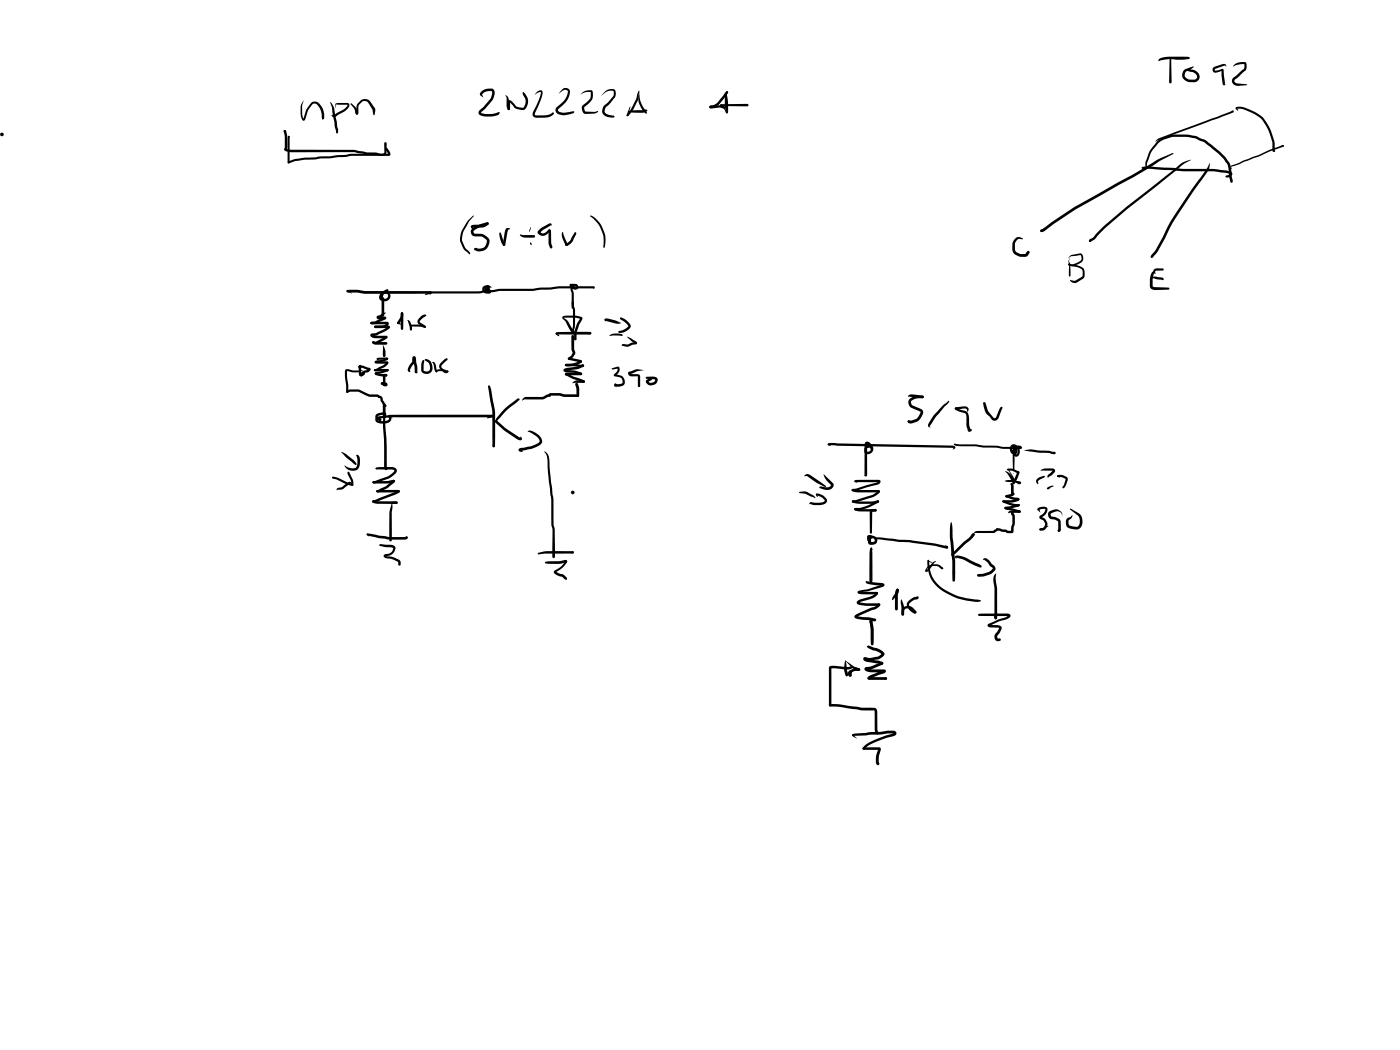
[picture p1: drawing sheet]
<svg xmlns="http://www.w3.org/2000/svg" width="285mm" height="214mm" viewBox="0 0 285 214" stroke-linecap="round" stroke-linejoin="round" font-family="sans-serif">
<g fill="#000">
<path d="M107.9 46.6l.1 .1-.2 .5z" fill-rule="evenodd"/>
<path d="M108 46.3h.1l-.2 .5z" fill-rule="evenodd"/>
<path d="M206.4 96.3v.2z" fill-rule="evenodd"/>
<circle cx=".4" cy="27.4" r=".39"/>
<circle cx="108.1" cy="46.3" r=".05"/>
<circle cx="116.6" cy="100.3" r=".39"/>
</g>
<g fill="#000">
<path d="M98 18.7a2.24 2.24 0 0 1 2.5-.4 2.23 2.23 0 0 1-.5 2.5l-2.1 2.2 .9 .2h1.2l1.2-.3a.23 .23 0 0 1 .4-.1 .23 .23 0 0 1 .1 .3l-.1 .1a1.89 1.89 0 0 1-1.6 .5l-2-.1a.65 .65 0 0 1-.6-.5 .65 .65 0 0 1 .4-.8l1.8-1.9a2.42 2.42 0 0 0 .6-1.7l-.1-.2a1.87 1.87 0 0 0-1.9 .7l.3 .6-.8-.5zM102.9 19.3l.5 .4a2.57 2.57 0 0 1 .2 1.7l.1 1a.64 .64 0 0 1-.6-.9v-1.5zM109.2 18.8l.5-.3a.54 .54 0 0 1 .7 0 .54 .54 0 0 1 0 .7l-.5 1.6-.9 2.1a.33 .33 0 0 0-.1 .4 .33 .33 0 0 0 .4 .2l2-.1 1.3-.5 .2 .2-.4 .4-.7 .3-2.4 .2a.77 .77 0 0 1-.8-.4 .77 .77 0 0 1 .1-.9l1.2-2.5 .3-1.5-.6 .2-.7 .4zM114.5 18.2a.95 .95 0 0 1 1.3-.1 .95 .95 0 0 1 .1 1.3 7.1 7.1 0 0 1-2.3 2.9l.2 .4 .9 .3 2-.4 .2 .2-.3 .3-1.7 .4-1-.2a.89 .89 0 0 1-.8-.6 .89 .89 0 0 1 .3-.9 4.1 4.1 0 0 0 2.2-3.2l-.1-.2a.96 .96 0 0 0-1.3 .3l-.5 .4zM118.5 18.9l1-.5a.82 .82 0 0 1 1.1 .2 2.41 2.41 0 0 1-1.2 2.9l-.5 .4 .3 .8 1.8 .1 .7-.2a.42 .42 0 0 1-.5 .5l-2 .1a1.17 1.17 0 0 1-.5-1.8l.4-.3a2.06 2.06 0 0 0 1.2-2.4h.1l-1.4 .1-.8 .5zM123 18.8a1.47 1.47 0 0 1 2.3-.3l.1 .7-.2 .6-1 1.3-.8 .7-.3 .7v.3l.2 .3 .9 .3a.75 .75 0 0 1 .9 .3 1.69 1.69 0 0 1-1.9-.1 1.24 1.24 0 0 1-.3-1.9l1.9-2.1 .1-1a1.44 1.44 0 0 0-1.4 .1l-1.2 .9zM130.1 18.5l.1 1a6.6 6.6 0 0 0 1.5 3.5l-.1 .1a4 4 0 0 1-1.6-3.6zM130.1 18.5h.1l-.2 1.4-.2 .7-1.1 2.1-.8 .9h-.3v-.2l1-1.4 .9-1.8zM147.8 18.6h.2a.34 .34 0 0 1 .2 .4 .34 .34 0 0 1-.4 .2l-.3 .4zM147.6 19h.2l.1 .3-.2 .1zM147.6 19l.4 .2 .2 1.2v2.4l-.2 .3-.2-.1v-.3v.1zM144.5 21.5l.9-.2 .6-.3 1.8-2.3 .4-.1v.3l-1.8 2.3a2.17 2.17 0 0 1-1.6 .7l.1-.2-.3 .4-.2-.2z"/>
<path d="M236 12l.3-.1a12.5 12.5 0 0 1 4.7-.4l.9 .1 .3 .3-.3 .1-4.4 .1-1.5 .4-.2-.2zM238.3 11.9l.3-.1a5.2 5.2 0 0 0 3.2 0l.2-.2 .2 .2-.1 .2a8.3 8.3 0 0 1-3.4 0h-.2v.2v4.5l-.2 .3-.3-.3 .1-4.4zM241.8 11.8l.3-.2 .1 .3-.2 .1zM241.1 14.3l1.8-.8 .2 .1-1 .7a.97 .97 0 0 0-.9 1.2l.2 .3 .6 .4 1.4-.1a.69 .69 0 0 0 .3-.7 .69 .69 0 0 0-.5-.5l-1.4-.5-.1-.1 .3-.2a1.84 1.84 0 0 1 2.2 1.8 1.18 1.18 0 0 1-1 .8h-.9a1.48 1.48 0 0 1-1.5-.8 1.48 1.48 0 0 1 .3-1.6zM247 13.8l2.1-.8 .4 .1 .2 .5-.4-.2-1.8 .6-.2 .2 .2 .2 1-.3a.34 .34 0 0 1 .4-.1 .34 .34 0 0 1 .2 .3l.3 2.8h-.1l.1 .1a.26 .26 0 0 1-.2 .2 .26 .26 0 0 1-.3-.3l-.2-1.8v-1l.2 .1-1 .3a.66 .66 0 0 1-.7 .1 .66 .66 0 0 1-.3-.7zM251.3 13.2a2.52 2.52 0 0 1 2.4-.4 1.48 1.48 0 0 1-.7 2l-1.5 1.4-.2 .4 .5 .3 2.1 .4-1.9 .2a1 1 0 0 1-1.1-.6 1 1 0 0 1 .3-1.2l1.5-1.2a1.07 1.07 0 0 0 .6-1.5l.2 .1a4 4 0 0 0-2.5 .5zM57.8 26.5h.2a2.16 2.16 0 0 1 .5 1.7v1.9l-.2 .4v-.2l1 .2 13.1 .1a12.9 12.9 0 0 0 4.1 .4l.9 .3 .8-.2v-1.9l.3-.3 .2 .1v2.1l-.2 .3-.6 .3-1.4-.2a12.9 12.9 0 0 1-4.2-.5l-13.5-.1a.77 .77 0 0 1-.9-.6l.1-2.4zM57.8 26.6l.4-.1v.9l-.4-.5zM58.7 32.9l1.4-.5 1.9-.3 5.1-.3 4.3-.5h7.7l-.1 .1-.5-.9 .2-.5 .8 1.3-.1 .3-.2 .2-7.6-.1-4.5 .5-5.1 .3-1.8 .3-1.4 .5-.2-.2zM58.7 27.7l.2 .1v.1l-.2-.1zM58.7 27.7l.2 .1 .1 .2v5.1l-.2 .2-.2-.2v-5.1zM58.7 27.8l.2-.1 .1 .4z"/>
<path d="M61.9 20.4l-.4 1.2v1.7l.4 1h-.2l.6-1.9 .9-1.2a1.07 1.07 0 0 1 1.4-.4h.1a3.3 3.3 0 0 1 1.2 3.4l-.2 .1-.2-.3a3.4 3.4 0 0 0-1.1-2.8l-.6-.1-.3 .3-.8 1.2-.4 1.3a.59 .59 0 0 1-.5 .7l-.4-.4a3.9 3.9 0 0 1 .5-3.8zM65.6 23.9l.3 .2-.2 .2zM65.7 24h.2l-.1 .3-.2-.2zM67.3 20.8h.1l.7 1.3 .8 4.4-.2 .7-.3-.1-.2-1.1-.6-4zM68.3 21.1l.4-.1h2a.56 .56 0 0 1 .5 .4 .56 .56 0 0 1-.3 .6l-.8 .7-1.9 1.1h-.4l-.3-.3 .1-.1h.5l1.7-1a1.35 1.35 0 0 0 1-1.1l-2.3-.1-.1 .8zM71.5 21l1 1 .4 1.1a.39 .39 0 0 1-.5 .1 .39 .39 0 0 1-.1-.5l-.3-.7-.6-.8zM73 20.9l.5-.5a1.4 1.4 0 0 1 1.9 .3l1 1.5-.1 1.1-.2 .2-.3-1.2-.8-1.3a.94 .94 0 0 0-1.3-.3l-.7 .8v1.6l-.3 .2-.2-.2 .1-1.5zM72.6 22.9l.3 .2-.1 .2-.3-.2zM103.6 20.4a1.48 1.48 0 0 1 1.4 1.1l.3 .2 1.2 .3a1.71 1.71 0 0 0 .4-2.1l-.4-.6-.1-.5 .5 .3 .4 .6a2.06 2.06 0 0 1-.8 2.7 2.1 2.1 0 0 1-2.2-1.1l-.6-.5 .1-.1v1.5l-.2 .2h-.2zM103.4 22h.3l.1 .2v.2h-.3l-.2-.2zM128.2 21.7l.2 .1-.4 1.7-.2 .2-.2-.3zM127.8 22.7l.7-.2 3-.2 .3 .2-.1 .2-.2-.1 .1 .1-.1 .1-.8 .2-1.7-.1z"/>
<path d="M144.5 21.6l2.1-.2 1 .3-.1 .1 .1-2.6 .3-.2 .1 2.7-.2 .4h-.3l-1-.2-1.2 .1a.48 .48 0 0 1-.6 .1 .48 .48 0 0 1-.2-.5zM146.7 21.3l5.5-.2 .2 .3-.2 .3-5.4-.1-.2-.1zM146.7 21.3h.3l.2 .2 1 1.4-.1 .1h-.3l-.7-1.3-.4-.2zM232.5 34.2l.1-.2 .1 .1-.1 .2zM232.5 34.1l1.1-.2 7.3 .5h6.3l3.3 .5a.65 .65 0 0 1 .3 .8 .65 .65 0 0 1-.8 .4h-.4v-.3l.5-.2 .3-.2v.1l-.9-.3-2-.3h-6.6l-8.3-.6zM232.6 34.1l.5 .3-.6-.1zM235.6 28.7l1.2-.7 2.2-.6a11.9 11.9 0 0 1 3.9 .2l.7 .1 1.9 .9 2.9 2.3 1.2 1.2 .9 1.5 .5 3.3-.3 .3a2.1 2.1 0 0 1-.5-1.5l-.3-2.1-.8-1.3-1-1-2.9-2.3-1.8-.8-.5-.1a10.6 10.6 0 0 0-3.9-.2l-2.1 .6-1.1 .7-1.4 1.8-.8 2-.2 1.1-.1 .1-.1-1.1 .8-2.1zM235.5 28.5l.5-.4 12-4.4 2.9-1.2h.3v.2a5.9 5.9 0 0 1-2.5 1.1l-12.8 4.7-.7 .4zM211.9 46.8l2.1-1.5a78.5 78.5 0 0 1 9.6-5.8l6.7-3.8a53.4 53.4 0 0 1 8.5-4.5l.1 .1v.1l-2.6 1.3-5.7 3.5-6.7 3.7a77 77 0 0 0-11.2 7.2 .52 .52 0 0 1-.9-.1zM221.8 48.8l.8-.5 2-2.1 4.8-4.1a148.8 148.8 0 0 0 10.8-8.6 4.9 4.9 0 0 1 2.2-1l-2 1.3a137.6 137.6 0 0 1-10.7 8.6l-4.4 3.8-2.5 2.6-.6 .3v-.1l-.3 .3-.2-.3zM246.3 33.1a2.91 2.91 0 0 1-.6 2.1l-1 1.5a68.2 68.2 0 0 0-7.5 11.8l-1.6 2.9-.8 1-.3 .1h-.2v-.4l1.1-1.3 1.9-3.7a74.7 74.7 0 0 1 7-10.7l1.5-2.3zM250.6 33.8l2.6-1.2 3-1 2.3-1.1 2.7-1 .3 .2-.2 .2-2.7 .9-6.3 2.6-1.5 .5-.1 .1v.4l-.2-.3z"/>
<path d="M251.7 21.8l.2-.1a8 8 0 0 1 5.1 2.1 11.3 11.3 0 0 1 2.5 5.3v1.5l-.1-.1 .2 .2-.3 .3-.2-.4a6.7 6.7 0 0 0-.7-3.6 6.2 6.2 0 0 0-4.2-4.3l-1.1-.5-1.2-.2 .2 .4-.1 .1-.4-.4zM70.6 59.1l1.8-.1 1.9 .3h13.4l.3 .3-.1 .1h-.3l.1 .1h-13.5l-1.5-.2-1.9-.1h-.2zM70.6 59.1h.3l.8 .7-1.1-.3zM78.8 59l.1-.1 .2 .2-.4 .2zM78.7 59.1l.2-.2 .2 .2-.2 .2zM77.6 59.6l.3-.2a1.2 1.2 0 0 1 1.1-.5l.1 .2-.2 .2a1.59 1.59 0 0 0-1.2 1.3l.1 .1a.7 .7 0 0 0 .9 .1 .7 .7 0 0 0 .2-.9l-.7-.1-.2 .7a.38 .38 0 0 1 0 .6l-.5-.4a1.19 1.19 0 0 1 .7-1.4 1 1 0 0 1 1.1 .3 1 1 0 0 1 .1 1.1 1.22 1.22 0 0 1-1.1 .7 1.22 1.22 0 0 1-1.1-.8l.1-.5zM87.6 59.4l.1-.1 .2 .2-.3 .5zM96 45.9l2.5-.2a.63 .63 0 0 1 1-.2l-.4 .4-.7 .4-2.1 .1 .1-.2v.7l-.5-.7zM95.4 44.8l1-.9-1.1 1.6a5.4 5.4 0 0 0-1.2 3.1v.4l.5 1.2 1.1 1.3-.1 .3-1-.9-.4-.5-.5-1.3v-.9a5.9 5.9 0 0 1 1.4-3.1zM96.1 46.6l.1-.1a6.7 6.7 0 0 1 3-1.2h.2l.1 .2-.3 .3a5.1 5.1 0 0 0-2.8 1.3l.2 .5 1.9 .1a1.86 1.86 0 0 1 1.2 1.2 2.01 2.01 0 0 1-2.6 2.2l-.3-.1a.29 .29 0 0 1-.2-.2 .29 .29 0 0 1 .2-.3l.8 .1 .9-.2 .4-.5 .2-.8-.2-.4-.7-.5-1.4-.1a.91 .91 0 0 1-.9-.5 .91 .91 0 0 1 .2-1zM98.4 58.4a.73 .73 0 0 1 .9-.4 .73 .73 0 0 1 .4 .8 .51 .51 0 0 1-.5 .5 .51 .51 0 0 1-.5-.5 .51 .51 0 0 1 .4-.5l.5-.2 .5 .4h-.6l-.3 .4v-.3h-.3l-.2 .1v.4l.9 .2-.1 .1-.4-.1 .1-.2 .7 .4a.59 .59 0 0 1-.9 .1 .59 .59 0 0 1-.1-.8 .64 .64 0 0 1 .8 .1 .64 .64 0 0 1 .1 .8 1.26 1.26 0 0 1-1.6-.5v-.5zM101.8 47.3l.2 .2 .5 1.6a.63 .63 0 0 1 .1 1l-.2-.1-.4-.7a2.27 2.27 0 0 1-.2-2z"/>
<path d="M103.1 46.5l.4-.1 .4 .2-.5 .3-.5 2.9-.3 .3-.3-.3 .5-2.6zM105.8 47.9l.2-.2 .6 .2h2.1l.3 .2-.3 .3h-1a1.94 1.94 0 0 1-1.9-.5zM108 49.4h.1l.1 .3a.18 .18 0 0 1-.2 .2 .18 .18 0 0 1-.1-.3zM111.7 46.8l.3-.1 .1 .2-.1 .2h-.2zM111.7 46.8h.4l.1 .2v2.4l.2 .6a.3 .3 0 0 1 0 .4 .3 .3 0 0 1-.5-.1l-.2-.9zM109.5 47l.7-.6 1.6-.9a.34 .34 0 0 1 .3 0 .34 .34 0 0 1 .2 .3l-.1 .2-.1-.2-.1 .2-1.5 .8-.6 .6 .1-.2a.88 .88 0 0 0 1.4-.2l.5-.3 .2 .2-.1 .2a1.47 1.47 0 0 1-2.4 .5l-.2-.3zM114.4 47.3l.1-.1 .2 .1 .8 2.3v.4l-.2 .1-.2-.2-.4-.8a2.42 2.42 0 0 1-.3-1.8zM117 47.3h.1a.31 .31 0 0 1 .2 .2 .31 .31 0 0 1-.1 .3l-.9 1.7a1 1 0 0 1-1.1 .5v-.3l.9-.8zM115.1 49.7l.4-.1v.4h-.3zM116 57.9a1.37 1.37 0 0 1 1.7 .3 .6 .6 0 0 1-.7 .8 .6 .6 0 0 1-.3-1l.3-.1 .4 .1-.4 .1-.1 .4h.5l-.2-.3h-1l.2-.2 .4 1.8v2.9l-.2 .2-.2-.2v-2.9zM120.1 44l.1-.1a5.7 5.7 0 0 1 2.9 6.5l-.1 .1-.2-.2a6.2 6.2 0 0 0-2.7-6.3zM206.7 48.6l.7-.3 .9 .3-.1 .1h-.5a1.04 1.04 0 0 0-1.1 1l.1 1.1 .2 .5 .9 .4h1a.65 .65 0 0 1 .8-.5l.1 .2-.4 .6-.5 .3-1.3-.1-1-.5-.4-.7v-1.4z"/>
<path d="M211.9 46.8l1-.4h.3l-1.2 .9-.2-.3zM217.8 52.1l.4-.2 1.6-.3a1.02 1.02 0 0 1 .8 .9 1.02 1.02 0 0 1-.6 1l-1.6 .7-.8-.2-.1-.2 .1-.1 .9 .1 1-.4a.88 .88 0 0 0 .5-1.5l-1.9 .3-.6 .4zM217.6 53.7l.2 .1-.1 .2-.2-.2zM217.5 53.8l.1-.1 1 .2a3.5 3.5 0 0 1 1.9 .7l.3 .6v1.3l-1.5 1a1.1 1.1 0 0 1-1.5-.4l1.1 .1 1.4-.9 .1-1-.1-.4-.5-.3-1.9-.5zM217.8 52.5l-.1 .7 .2 .6 .1 2.4-.2 .1-.2-.1 .1-2.4-.2-.5zM217.5 53.8l.1-.1 .2 .1-.2 .2zM221.8 48.9l.5-.2 .2 .1-.5 .5-.2-.1zM221.8 48.9h.3v.3h-.3zM234.7 56.4a3.3 3.3 0 0 1 2.1 .2l.2 .2-.3 .2-1.8-.3h-.2zM234.6 55.4l.3-.2 .2 .2a4.4 4.4 0 0 0-.4 2.7v.2l.3 .2 2.9 .1 .2 .2-.2 .2-2.5 .1a1 1 0 0 1-1.3-1l.1-1.6zM235 54.8l.5-.2h1.2l.3 .3-.3 .2h-1.4l-.2 .3 .2 .2-.1 .2-.4-.4zM70.6 79.6l.6-.3h1.2a3.2 3.2 0 0 1 2.1 .7l.7 .3h1.7l.5 .5-.2 .3-.4-.3h-1.7l-2.2-1h-1.8a.4 .4 0 0 1-.6 0z"/>
<path d="M73 74.5l.6-.1 1.3 .4a.49 .49 0 0 1 .5 .5 .49 .49 0 0 1-.5 .5l-.8 .2-.6 .7-.2-.3 .2-.4a1.9 1.9 0 0 1 1.4-.7l.1-.2 .1 .2-2-.6 .4 1.6-.3 .2-.1-.2 .1-.8-.3-.8zM73.2 74.3l.3 .2-.1 .2-.2-.1zM73.4 76.2l.6-.2a.21 .21 0 0 1 .1-.3 .21 .21 0 0 1 .2 .3l-.2 .4-.5 .2-.3-.2zM73.2 74.5l.2-.1 .2 .5zM73.2 74.4h.3v.3v1.4l-.2 .4-.2-.4zM70.4 75.2h.5a5.1 5.1 0 0 0 2.9 .1 2.97 2.97 0 0 1-2.9 .3h-.3l.3 2.8v1.4l-.2 .2-.2-.2v-1.3l-.3-1.6v-1.3zM75.4 65.6l3.4-.1a.59 .59 0 0 1 .3 .7 .59 .59 0 0 1-.6 .4l-.7 .2h-1.4l-.3-.3 .3-.2h1.2a.95 .95 0 0 0 1.1-.4l.1 .1h-3.2l-.2-.2zM75.8 69.5l2.8 .1 .3 .3-.3 .3h-2.1l-.6-.2-.1-.3zM76.2 75.2l.2-.1-.1 .3v-.3h2.6l.2 .3-.2 .2h-2.6v-.2v.2l-.1-.1zM76.2 66.4l2.9-.1a.35 .35 0 0 1 .3 .3 .35 .35 0 0 1-.3 .4l-2.3 1.3-1 .1 .1-.2 .5 .2h2.2l.3 .2-.1 .2-2.4 .1a.66 .66 0 0 1-.8-.2 .66 .66 0 0 1-.1-.7l1.1-.2 2.4-1.3 .1 .3h-2.7l-.3-.3zM76.3 73.6h2.4l.4 .2-.3 .3-2.2-.1a.29 .29 0 0 1-.3-.1 .29 .29 0 0 1 0-.3zM76.7 73.1l.1-.2 .2 .2-.2 .1z"/>
<path d="M76.4 75.9l2.2 .2 .3 .3-.1 .2a1.53 1.53 0 0 1-1.3 0l-.8-.2a.35 .35 0 0 1-.3-.5zM76.8 72.9l1.9-.1 .3 .2-.2 .3-2-.1-.1-.1zM76.7 73.1l.2-.1 .3 .3zM78 70.2a2.76 2.76 0 0 1 .4 2.4l-.2 .1a1.57 1.57 0 0 1-.2-1.5zM78.2 77.9l.3 .5-.3 .2-.2-.2zM77.6 77.9a.42 .42 0 0 1 .6-.1 .42 .42 0 0 1 0 .6l-.3-.4h.5l-.3 .2 .5 .1-.2-.2 .2-.2a.44 .44 0 0 1 .2 .7 .44 .44 0 0 1-.7 0 .41 .41 0 0 1-.3-.5 .41 .41 0 0 1 .5-.3 .41 .41 0 0 1 .2 .6h-.8l-.2-.2zM77.8 60.6h.3l.1 .2v3.7h-.5zM76.8 64.4l.6-.2 .5-.5 .6-.1v.2l-.9 .8-.5 .1 .1-.1-.1-.1h1.3l.2 .2-.2 .3h-1.5l-.2-.3zM78.1 76.3a.49 .49 0 0 1 .8 .1l-.1 .2-.4 .1 .1 1.7-.3 .2-.2-.2v-1.8zM75.4 65.6l.9-.1 1.9-.9-.1 .1 .1-.2 .4 .1a.5 .5 0 0 1-.6 .6l-1.8 .8-.8-.1zM78.1 78.1h.5l.1-.2 .1 .3-.2 .2h-.4l-.2-.1zM75.8 69.5l.7 .1 1.9-1.1v.1l.1-.2h.3l.1 .3-.2 .2-2.2 1.2a.55 .55 0 0 1-.7-.6z"/>
<path d="M76.4 73.5l1.5-.3 .9-.4 .2 .3-.1 .2-.6 .2-1.6 .2-.2 .3-.2-.3zM78.6 72.9h.4v.3h-.4zM76.4 75.9l2.4-.8 .3 .3a2.72 2.72 0 0 1-1.9 .7h-.5l-.2 .2-.2-.2zM76.2 75.2l1.8-.8 .6-.5 .1-.2 .1-.1 .3 .2-.1 .3-.6 .6-1.7 .8a.32 .32 0 0 1-.4 .1 .32 .32 0 0 1-.1-.4zM81.7 63.6a.48 .48 0 0 1 .4 .3 .48 .48 0 0 1 0 .5l-.8 1.5h-.4l-.1-.2 .7-1.2zM80.9 65.6l.3-.1 .4 .6-.6-.1zM81.7 63.6h.3l.1 .3v3l-.2 .3-.3-.3zM82.9 65.2h.2a1.87 1.87 0 0 1 .7 2 .47 .47 0 0 1-.4-.6zM84.1 72.6a.42 .42 0 0 1 .5 0 .42 .42 0 0 1 .1 .5l.3 1.8v.9l-.2-.1a.21 .21 0 0 1 .1 .4 .21 .21 0 0 1-.3-.1l-.2-.2-.2-2.9h.2v.9l-1 1.6 .2 .2a.39 .39 0 0 1-.5-.1 .39 .39 0 0 1 0-.5l.8-1.3zM83.6 66.2l1.4-.1a2.17 2.17 0 0 1 1.7 .4l-.2 .3-.9-.3h-1.7v.6l-.2 .2-.2-.2zM86.1 73.4l.1-.1 .2 .2-.2 .1zM86.1 73.5l.1-.2 .2 .1-.1 .4z"/>
<path d="M86.1 73.4l.1-.1 .2 .1-.2 1.1 .1 .9 .1 .1a.75 .75 0 0 0 .8 .1 .75 .75 0 0 0 .4-.7 1.27 1.27 0 0 0-1-1.4l-.1-.2 .1-.2a1.62 1.62 0 0 1 1.4 1.2 1.62 1.62 0 0 1-.6 1.7 1.09 1.09 0 0 1-1.6-.7v-1.2zM85.7 64.4l.7-.4 .4 .2-.7 .6-.7 .7 1.2 .9 .1 .3h-.3l-1.1-.7a.75 .75 0 0 1 0-1.1zM86.5 60l.8-.6 .5-.1h9.8l4-.5h6.8l5.3-.5h7.2l.2 .2-.2 .3-.1-.2 .1 .1h-7.1l-5.4 .5h-6.7l-4.1 .5-9.7 .1zM88 73.8l.2-.1a1.41 1.41 0 0 1 .7 1.5 .39 .39 0 0 1 0 .6l-.5-.6-.2-1.3zM88.7 75.5a2.36 2.36 0 0 1 2.6 .1l-.3 .2a2.18 2.18 0 0 0-2.1 0h-.2zM90.4 73.3l.5-.4 .3 .3-1.2 1.1-.1 .5 .8 .7h.5a.54 .54 0 0 1-.4 .5 .54 .54 0 0 1-.6-.3l-.6-.6a.83 .83 0 0 1 .1-1.1zM99.4 78.6l.2-.1 .1 .1 .3 .6 .4 2.4a19 19 0 0 1 .4 6.4v2.8l-.3 .3-.2-.3-.1-2.8a24.7 24.7 0 0 0-.6-7.9zM99.4 78.6l.3-.1 .1 .5zM113.2 67.8l.5-.2h2.7a12.6 12.6 0 0 1 3.9 .1v.3a12.6 12.6 0 0 1-3.9 .1h-3h-.2zM113.2 67.8h.3l.4 .5-.1 .2-.6-.4zM114.5 64.7l.6 .2 .5 .5 1.4 2.2a.26 .26 0 0 1 0 .4 .26 .26 0 0 1-.4-.1l-.6-.7-.9-1.8zM114.5 64.5l.7-.2h2l1.3 .3 .1 .4-.6 1.1-.6 1.5-.1 1.6h-.3l-.1-.1v-1.6l.7-1.8 .5-.9 .2 .1-1.2-.2h-2.3l.3 .6-.6-.4z"/>
<path d="M115.1 76h.3l.1 .3-.4 .1zM115.2 75.9h3.1l.2 .2-.3 .3h-2.9l-.3-.2zM115.1 74.2l1.6-.2 1.5-.6 .3 .2a3.8 3.8 0 0 1-3.4 .9zM116.4 68.3l.2-.1 .3 .3v2.6l.2 .8-.4 .8-.9 .6-.2-.3 .1-.2 .7-.4 .2-.5-.3-.8zM116.6 77.9a2.04 2.04 0 0 1 2-.5l.4 .1v.4l-2.4 .1zM116.4 61.4h.2l.3 .2 .2 1.9a9.7 9.7 0 0 1-.3 3.8v.2l.4 .1-.6 .1-.1-.5a6.5 6.5 0 0 0 .2-2.8zM115.7 72.9l.2-.1 2.2 .5 .4 .3-.3 .3-2.4-.6-.2-.3zM114.8 75.2l.6-.3 2.1-.2 .5-.2a.53 .53 0 0 1 .9-.1l-.1 .2-1.2 .6-2.4 .3-.1-.2 .4 .1a4.7 4.7 0 0 1 3 .7v.2h-.4a7.6 7.6 0 0 0-3.1-.6l-.3-.2zM118.1 76l.4-.1v.4h-.4zM118.6 77.6l.2-.2 .2 .1 .1 .3-.3 .2-.1-.1zM115.1 76l.2-.1 1.4 .8 2.1 .7 .3 .3-.3 .2-2.2-.8-1.2-.6a.35 .35 0 0 1-.3-.1 .35 .35 0 0 1 0-.4zM115.1 74.2l1.7-.1 2.1 .2a.49 .49 0 0 1-.3 .5 .49 .49 0 0 1-.6-.1l-2.8-.1-.1-.1z"/>
<path d="M118.5 74.2l.4 .1v.3l-.2 .1h-.2zM119.6 67.7l.5-.1 .3 .2-.3 .3-.5-.1zM123.1 65l.2-.1a8.3 8.3 0 0 1 3 .8v.1a6.1 6.1 0 0 1-2.9-.5v-.1v.3l-.3-.3zM124.1 68.3a2.49 2.49 0 0 1 2.7-.1 .43 .43 0 0 1-.7 .1l-2 .1zM124.6 75l1-.3a.63 .63 0 0 1 .6 .4 .63 .63 0 0 1-.2 .7l-.7 .8h-.3v-.3l.6-.7 .1-.6 .1 .1-1.1 .1-.2-.1zM125 76.3l1 .1a1.27 1.27 0 0 1 1.1 .8 1.27 1.27 0 0 1-.3 1.3l-1.5 .2a.32 .32 0 0 1-.3-.4 .32 .32 0 0 1 .5-.2v.3l-.2-.2 1.2-.1a.77 .77 0 0 0-.2-1.2l-1.2-.3-.1-.2zM126.4 64.6a2.78 2.78 0 0 1 2 1.9l-.2 .4a2.4 2.4 0 0 1-2.3 .8v-.3l1.2-.3 .8-.7-.6-.7-1-.7-.1-.2zM126.4 64.6l.4 .5-.5-.1-.1-.2zM127.7 68.6l1.6 .8a.38 .38 0 0 1 .3 .3 .38 .38 0 0 1-.1 .4l-.8-.6zM126.6 70.1h1.2l.9-.4h.9a.28 .28 0 0 1 0 .3 .28 .28 0 0 1-.2 .1l-1.7 .5-.8-.3-.2 .2-.1-.2zM128 75.7l1.7-.5 1.4 .2-1.3 .2-1.5 .5 .1-.1 .2 .2h1.3l.4 .2v2.4h-.2l-.2-.2v-2h-1.1a.67 .67 0 0 1-.7-.1 .67 .67 0 0 1-.1-.8zM131.5 76.8l1.7-.1a.85 .85 0 0 1 .7 .9 .85 .85 0 0 1-.9 .8 .98 .98 0 0 1-1.4-.9l1-.5 .4-.3-.3 .6-.7 .4a.77 .77 0 0 0 1.3 0 .22 .22 0 0 0 .1-.3 .22 .22 0 0 0-.2-.2l-1.5-.1-.3-.2z"/>
<path d="M67.6 97.2l.2-.1 .1 .2-.1 .1zM67.7 97.1l1.1 .2 1.9 .9 1.1 .3 .2 .2-.3 .2-1.2-.3-2.7-1.2-.2-.2zM67.6 97.2l.2-.1 .4 .3-.1 .1zM69.4 92l1.1 .5 1.4 1.1 .6 .6 .1 .3-.2 .2-.2-.2-1.7-1.3zM70.1 94.8l.4 .2a1.56 1.56 0 0 0 2.1 0l.2-1.4-.3-.9a.54 .54 0 0 1 .6 .1 .54 .54 0 0 1 .2 .6v1a1.46 1.46 0 0 1-.7 1.3 1.46 1.46 0 0 1-1.6 0l-.6-.4zM70.8 96.1h.3l.8 1.8a.88 .88 0 0 1-.2 1l-.2-.2-.1-.9-.6-1.3zM68.6 99.5l1-.3 1.5-1.1h.3l.4 .3-.1 .1-.5-.1-.9 .8a2.1 2.1 0 0 1-1.6 .6h-.2zM72.4 94.5l.1 .2-.2-.1zM72.4 94.4l.1 .2-.1 .1zM75.9 98l2.9-.1 1.4-.2 .2 .2-.2 .3-1.4 .2h-2.7h-.2zM76.5 95.3l.4-.2h2.9a.78 .78 0 0 1 .9 .5 .78 .78 0 0 1-.3 .9l-.2 .2a5.3 5.3 0 0 1-2.6 1.2l-1.3 .5h-.4l-.1-.2 .3-.2 2.9-1 .9-.6 .4-.6-.5-.2-3.2-.1zM76.7 99.8h4.4l.3 .2-.2 .3h-4.4l-.2-.3z"/>
<path d="M76.4 95.4l.2-.1 .3 .3zM77 80.6h.5l.3 .3 .2 .6 .7 1.1-.2 .3a2.14 2.14 0 0 1-1-1.7l-.5-.2zM76.6 84.4l.7-.3a1.03 1.03 0 0 1 1.3 .1v.3a.48 .48 0 0 1-.6 .6v-.2l.1-.5h.1l-1 .2-.3 .2v.7a2.16 2.16 0 0 0 2.1 .1l.2-.3a.22 .22 0 0 0 0-.2 .22 .22 0 0 0-.3-.1l-1.7 .3 .1-.2 .4 .4a.48 .48 0 0 1-.9-.1 .48 .48 0 0 1 .5-.7l1.3-.1a.73 .73 0 0 1 .8 0 .73 .73 0 0 1 .3 .7v.1a1.45 1.45 0 0 1-1.8 .9l-.3-.1a1.09 1.09 0 0 1-1-.3 1.09 1.09 0 0 1-.2-1.2zM78.2 84.2l.2 .4 .3 4.7 .1 6.4a.45 .45 0 0 1-.6-.5v-5.8l-.2-2.9zM77.9 82l.6 .3v2.6l-.3 .2-.3-.3zM79.1 84.5l21.2-.1 .2 .3-.2 .3h-19.1l-1.9-.1h-.2zM79.1 84.5h.3l.6 .7-.9-.3zM80 97.8h.4v.3h-.4zM76.7 99.8l1.7-.7 1.6-1.3h.4v.4l-1.4 1.1-1.8 .9a.35 .35 0 0 1-.4 0 .35 .35 0 0 1-.1-.4zM100.3 85.2a10.8 10.8 0 0 1 2.9 2.2l2.8 1.7-.1 .2v-.3a.39 .39 0 0 1 .3 .6 .39 .39 0 0 1-.6 0 18.9 18.9 0 0 1-5.3-4.2zM100.4 90.3l.1-.2 .2 .2 .1 .5-.3 .3-.2-.3zM99.2 85l1-.6 .3 .1v.2l-.1 .3-1.2 .2z"/>
<path d="M102.6 83.4l2.7-2.2a.26 .26 0 0 1 .4 0 .26 .26 0 0 1 0 .3l-.6 .5a15 15 0 0 0-3.7 3.4l-.1 .2v.4l-.3-.3v-.5zM106.6 81.1l.5-.3h3.4l.9-.5h.4l-.1 .1 .1-.3 .3-.1h1.8l1 .3h2.8l.2 .3-.2 .2h-2.7l-1.1-.2h-1.8l.1-.2-.2 .4h-.5l-1 .5h-3.6l-.7 .3zM107.5 87.8a2.88 2.88 0 0 1 2.8 1.5 1.09 1.09 0 0 1-.9 1.6l-1.2 .5-1.4 .3-.8 .1v-.3l.4 .3a.44 .44 0 0 1-.6 .1 .44 .44 0 0 1-.1-.6l.4-.1a5.9 5.9 0 0 0 3.8-1.3l-.1-.5a4.9 4.9 0 0 0-2.3-1.5zM110.9 91.9l.6 .6a4.6 4.6 0 0 1 .4 2.4l.8 6.9v5.1l.2 .8 .1 3.5v2.2l-.3 .2-.2-.2v-5.4l-.2-1.1-.1-5.4-.5-3.4-.3-4.7-.2-.8zM117.2 78l.2-.1 .3 .2a4.3 4.3 0 0 1 .2 2.5l-.2 .2-.3-.2zM163.8 96.9l.4-.4 .6 .1 3.2 2.2 .2 .4-1.9-.9-2-1.4-.5 .1zM167.7 96.6l1.8 1.7a.95 .95 0 0 1 0 1.1 .95 .95 0 0 1-1 .4l-.7-.1-1-.5 .2-.1 1.7 .1 .4-.2v-.3a3.9 3.9 0 0 1-1.4-2.1zM168.6 90.3l.3 .1-.2 .3zM168.6 90.3l.7-.1 24.5 .5a.47 .47 0 0 1 .7 .5l-.4 .3 .1-.4-23.7-.3-1.9-.2zM168.7 90.3l.4 .2 .1 .2-.2 .1-.4-.2zM173.4 99.6h.4v.3h-.3zM173.5 99.6l1.1 .2h4.2l.3 .2-.2 .3-4.8-.1a.5 .5 0 0 1-.6-.6z"/>
<path d="M174 98l.1-.2 .2 .2-.2 .2zM174 97.8l.4-.1h4.5a.5 .5 0 0 1 .4 .6 .5 .5 0 0 1-.6 .4l-4.2 1.2-.9 .1-.2-.2 .1-.2 .9-.1 4.2-1.3 .2-.2 .1 .2h-4.8l-.2-.2zM174.1 97.8l.4 .5-.5-.2zM176.2 90a1.33 1.33 0 0 1 1.6 1.7 .98 .98 0 0 1-.8 .7 .98 .98 0 0 1-1-.3v-.7a.73 .73 0 0 1 .7-.7 .73 .73 0 0 1 .8 .5l-.2 .3-.1-.3-.6 .1-.1 .7 .6-.1a.88 .88 0 0 0-.6-1.5l.1 6.4a.26 .26 0 0 1-.3 .2 .26 .26 0 0 1-.2-.3h.1l-.2 .1v-6.3zM178.7 99.9h.4v.3h-.4zM184.8 85.8l.2-.2 .2 .2-.2 .2zM185 80.5l.5-.2h.5l1.9 .2 .2 .3-.3 .3-3-.3zM184.9 85.6l.5 .1-.4 .3-.2-.2zM185.2 81.3l.7-.5 .8-.2 1.1-.1 .3 .3-.3 .3h-.8a1.32 1.32 0 0 0-1.5 .8l.2 .6 1.9 .8 .4 .5a2.29 2.29 0 0 1-.8 1.7l-.6 .4-.9 .3h-.6a.32 .32 0 0 1-.3-.3 .32 .32 0 0 1 .2-.3h.5l1.1-.3 .8-1.3-.1-.2-1.6-.7a1.25 1.25 0 0 1-.5-1.8zM191.9 82.6l1.2-1 .2 .1-2.8 3.3-1.2 1.7 .2 .3-.4-.1-.1-.6 .8-1.2zM194.3 90.4l4.4 .1 1.8 .2a11.2 11.2 0 0 1 3.8 .3h3.5l-.2 .2a.73 .73 0 0 0-.9 .4 .73 .73 0 0 0 .3 .9l.2-.4-.1-.5-.7-.7a.69 .69 0 0 0-.1 1.1h.5l-.1 .1-.1-.6-.3-.3v-.4h.3l.3 .4a.92 .92 0 0 1-.1 1.2l-.5 .1a1.02 1.02 0 0 1-.7-1.1 1.02 1.02 0 0 1 1-.9l.2 .1a1.51 1.51 0 0 1 .7 1.9 .73 .73 0 0 1-.9 .5 .73 .73 0 0 1-.5-.9 1.1 1.1 0 0 1 .6-1.3 1.1 1.1 0 0 1 1.4 .4l-.3 .2h-3.9a9.7 9.7 0 0 0-3.6-.3l-1.8-.2-3.6-.1-.6-.2zM194.2 90.5l.2-.1 .4 .3z"/>
<path d="M194.5 83l.1-.1 .3 .2-.1-.1 1.9 .7a1.23 1.23 0 0 1 .6 1.3v1.6l.3 1-.2-.1 .4-.1a.41 .41 0 0 1-.4 .5 .41 .41 0 0 1-.4-.5l-.2-.7-.2-2.4-2-.8-.2-.2zM194.5 83l2-.3a.6 .6 0 0 1 .7 .4 .6 .6 0 0 1-.3 .7l-.1 .1 .1-.3-.2-.4-2.1 .2-.2-.2zM200.3 82h.3l.1 .7-.5-.5zM200.3 82l.1-.1 .2 .2 .6 1.6 1.3 1.7-.6-.2-.7-.7a3.1 3.1 0 0 1-1-2.3zM201.4 84.4l.8 .7h.5l.9-2 .3-.3 .2 .3-.8 1.9a.9 .9 0 0 1-.9 .7 .9 .9 0 0 1-.8-.8zM204.6 97.9a4.7 4.7 0 0 1 3.3 .3l-.1 .3-.3 .1-.3-.1 .3-.3v.2h-.3zM204.6 95.9a2.86 2.86 0 0 1 1.8 1.7l-.2 .1-.2-.7-.7-1.2-.3-.2 .2-.2 .2 .2 1.1 1.9a.33 .33 0 0 1 0 .5 .33 .33 0 0 1-.5-.1l-.8-1.3zM205 95.6a2.15 2.15 0 0 1 2.2 .3l.4 .2a3.4 3.4 0 0 1-.9 2.1l-.3 .4a.39 .39 0 0 1-.2-.7l.9-1.7 .2 .1-1.2-.4-.9-.1zM206.1 92.6h.3a5.5 5.5 0 0 1 0 3.2v.1a2.31 2.31 0 0 1-.2-1.7zM206.3 95.7l.1 .1zM206.3 95.6l.1 .2zM206.3 90.8h.3l.4 .7-.7-.3z"/>
<path d="M208.5 91.7l1.3-.2 3.8 .3 1.1 .2 .3 .2-.3 .3-1.2-.3h-1.8zM211.1 97.5l.6-.4 .8-.2 .3 .1-1.4 .9v.6l-.1 .1-.4-.6zM212 95.6h.1a3.8 3.8 0 0 1 2.2-.2 .48 .48 0 0 1 .5 .3 .48 .48 0 0 1-.1 .5l-1.3 1.1-.2-.2 .1-.3 1-1-2.5 .1zM213.2 99.3l.8-.4 .5 .1-1.2 .6zM213.2 99.5l.1-.2 .4 .2-.4 .1zM215.2 96.9l.2-.1 .1 .2-.1 .1zM215.2 96.8a1.71 1.71 0 0 1 2.2 .7l-.4 1.4-.4 .5h-.2l-.1-.2 .4-.6 .3-1.1-.7-.3-.9-.1zM215.2 97l.2-.2 .4 .4-.5-.1zM74.7 108.7h1a26.2 26.2 0 0 0 6.7 .6l.4-.1a.38 .38 0 0 1 .1 .5 .38 .38 0 0 1-.5 .2 28.2 28.2 0 0 1-7.6-.8l-.2-.3zM74.7 108.7h.3l.1 .7-.4-.5zM75.8 102l.4-.1v.4h-.3zM75.9 101.9l4.8 .2 .3 .2-.3 .3-4.3-.1a.43 .43 0 0 1-.5-.1 .43 .43 0 0 1 0-.5z"/>
<path d="M77.3 110.9h2.2a.82 .82 0 0 1 1 .4 .82 .82 0 0 1-.2 1l-.8 .7-1 .3v-.2l1.4 .3 1.3 .6 .4 .4-.1 .7h-.3l-.2-.7-1.2-.6-1-.1a.47 .47 0 0 1-.6-.2 .47 .47 0 0 1 .2-.6l.5-.1a1.23 1.23 0 0 0 1.2-1.2l-2.5-.4-.4-.2zM77.2 111l.2-.1 .3 .3zM79.8 102.3l.1 .8-.1 1.5v5.4l-.3 .3-.2-.3v-3.7a7.5 7.5 0 0 1 .3-3.4zM79.8 102.2l.9-.1 .3 .2-.3 .3h-.8l-.2-.3zM76 101.9l5-2-.1 .1 .3-.2a.34 .34 0 0 1 .2 .4 .34 .34 0 0 1-.4 .2l-4.6 1.9h-.5l-.1-.2zM82.6 109.3h.4l-.1 .3-.3-.1zM82.3 109.4l.5-.2 .2 .2-.2 .2-.5-.1zM109.6 112.6a11.6 11.6 0 0 1 4.6-.4h2.4l.3 .3-.3 .2h-5.5l-1.5 .2-.2-.2zM111.1 114.4l2.7-.1 1-.2a.37 .37 0 0 1 .5-.1 .37 .37 0 0 1 .1 .5l-.4 .1a9 9 0 0 1-3.9 .1l-.2-.2zM110.9 114.5l.2-.1 .4 .1-.4 .2zM112.9 116.2a3.9 3.9 0 0 0 2.1-1.9l.2-.3 .3 .2a4.3 4.3 0 0 1-2.3 2.3v-.1l1.5 .6 .7 .7a.21 .21 0 0 1 0 .4 .21 .21 0 0 1-.3-.2l-.1 .1-.6-.6-.4-.1a1.67 1.67 0 0 1-1.2-.7zM116.2 112.5l.4-.3 .3 .3-.2 .2h-.5z"/>
<path d="M162.8 100.1h1.2l1.3 .6a.6 .6 0 0 1 .6 .7l-1.9-.8-1.2-.2-.1-.1zM166.1 100.6l.2-.1 .1 .3-.1 .1zM166.2 100.5a2.1 2.1 0 0 1 2.2 1.4 1.31 1.31 0 0 1-1.6 .9h-1.1l-.9-.2 .1-.3 .2-.1 2 .1 .8-.3v-.2l-.5-.5-1.1-.4-.2-.2zM166.1 100.7l.2-.2 .1 .2 .1 .3-.1 .2zM173.5 101.9l4 .2 1.3-.2 .2 .2-.2 .2a7.9 7.9 0 0 1-3.7 .3h-.2a1.6 1.6 0 0 1-1.5-.5zM173.5 102l.3-.1 .1 .3-.4 .1zM174 103.5h.3v.3h-.3zM174 103.5l1.1 .2h3.2l.2 .2-.2 .2h-3.6a.5 .5 0 0 1-.7-.6zM176.3 118.4l.3-.1 3.1 .4a.32 .32 0 0 1 .3 .3 .32 .32 0 0 1-.2 .4l-.8-.2a5.2 5.2 0 0 1-2.6-.5zM176.3 118.4h.3l-.2 .2zM177.3 108l.2 .4-.2 .2-.2-.2zM177.2 111.6l.2-.1 .2 .1-.2 .2z"/>
<path d="M177.3 111.6h.2l.1 .4zM177.2 111.6l.2-.1 .2 .1v1v5.7l-.3 .3-.3-.3v-5.7zM176.7 109l.5-.1 .8 .3a.94 .94 0 0 1 .6 1.2 .94 .94 0 0 1-1.2 .5 .8 .8 0 0 1-.7-.6 .8 .8 0 0 1 .4-.9h.8l-.5 .3v.8l-.1-.2a.6 .6 0 0 0 .8-.2l-.1-.4-1-.3h.1l-.1 1-.1 .1-.3-.6zM177.3 103.9l.3-.2h.7l.2 .2-.1 .2-.7 .1-.1 .1-.1 4.1-.2 .2-.2-.2v-4zM178.1 109.6a2.11 2.11 0 0 1 2-.1l2.9 .4h2.2l4.9 .7 2.7 .6 .3 .2-.2 .3h-.3l-2.6-.6-4.8-.7-2.3-.1-3.5-.4-1.1-.1 .1 .4-.3-.4zM174.1 103.5l.3-.1a7.2 7.2 0 0 0 4.2-1.4l.3-.1v.4l-2.1 1.1a4.7 4.7 0 0 1-2.6 .5l-.3-.2zM173.6 101.9l.8-.1 3.1-1 1.3-.9a.29 .29 0 0 1 .3 .2 .29 .29 0 0 1-.2 .3l-1.1 .8-3.4 1-.9 .1-.1-.2zM174.7 120.4l2.1-.5 2.7-.8 .3-.3a.34 .34 0 0 1 .2 .4 .34 .34 0 0 1-.3 .3l-4.9 1.3-.2-.2zM188.8 114.1l.2-.1 .2 .1a6.5 6.5 0 0 0 4.3 6.6l1.8 .7 4.3 .8 .2 .1-.2 .1a12.5 12.5 0 0 1-8.3-2.5 6.4 6.4 0 0 1-2.5-5.8zM188.8 114.1l.2-.1 .8 .6-.8-.2zM188.9 115.4l.6-.4 1.3-.1 .5 .2 .8 .6-.3 .2-.9-.6h-1.3l-.6 .3-.4 .6-.1-.1 .9-1a1.42 1.42 0 0 1 1.2-.9l-1.5 2a.37 .37 0 0 1-.4 .3 .37 .37 0 0 1-.3-.4zM192.3 111.1l.7 .1v.4l-.6-.1-.1-.2z"/>
<path d="M193.7 106.2a10.4 10.4 0 0 1 .3 3.6l.5 4.6v3.8l-.3 .2-.3-.2v-4l-.3-2.5a17.9 17.9 0 0 1-.1-4.8zM193.8 112.7l2.4-2.3 1.1-.9 .6-.8 .4-.1 .2 .2-.1 .2-.2 .1h.1l-.5 .7-3.4 3-.4 .3-.1-.1 .3 .2h-.3a.25 .25 0 0 1-.3-.2 .25 .25 0 0 1 .2-.3zM194.5 113.2a3.6 3.6 0 0 1 2.6 .6l2.3 1.1 .5 .4-.3 .3-2.2-1a6.4 6.4 0 0 0-2.6-1.1l-.1-.1v.4l-.3-.3zM198.4 108.3l.6-.2h3.3v.1l.1-.3 .3-.1a.27 .27 0 0 1 .3-.2 .27 .27 0 0 1 .2 .4l-.9 .5h-3.6l-.4 .1zM198.1 108.7l.1-.1 .3 .2-.6 .8zM199 117h.4l.1 .2a.31 .31 0 0 1-.5 0zM200.3 113.7a1.53 1.53 0 0 1 1.6 1.1l.1 .1a.87 .87 0 0 1 .5 1.4l-1 .7a4.3 4.3 0 0 1-2.3 .4l.2-.1h-.4v-.2l.1-.2 1-.1 1.2-.3 .9-.7-1.3-1.5-.5-.3h-.3zM202.7 116.8l.1 .1-.1 .9 .3 2.8v5.2l-.3 .3-.1-.1-.1-.3v.1v-6l-.3-1.6a1.67 1.67 0 0 1 .5-1.4zM205.9 104.2h.4l.3 .9v1.5l-.2 .8v.8a1.07 1.07 0 0 1-1.4 .3l-1.5-.4a.43 .43 0 0 1-.7-.5h.7l1.7 .5h.8h-.1v-.8l.2-.7v-1.5l-.3-.4zM204.1 101.9l2-.1 1.2-.4a.4 .4 0 0 1 .2 .5 .4 .4 0 0 1-.5 .2l-1.1 .2h-1.6h-.2zM204.6 103.2l2.8-.6 .3 .3-.2 .2-1.7 .5-1.1 .1-.2-.3zM204.8 100.9h.3v.3h-.4z"/>
<path d="M205.8 98.4a.5 .5 0 0 1 .6 .6v1.4l-.1-.1a.43 .43 0 0 1 .2 .5 .43 .43 0 0 1-.5 .3l-1.1 .2-.2-.3 .1-.2 1.3-.3 .1 .3-.3-.3zM205.4 104.1l.6-.2h1.6l.2 .3-.2 .2-2.3 .1zM207.1 101.5l.2-.1 .2 .2v.2l-.2 .1-.2-.2zM204.8 100.9l.3-.1 1.4 .5a.88 .88 0 0 1 1.1 .3l-.3 .3-1.1-.2-1.4-.5zM204.6 103.3l2.9 .6 .3 .3-.2 .2-1.6-.5-1.1-.1a.33 .33 0 0 1-.3-.5zM204.1 101.9h.3l2.2 .7a1.06 1.06 0 0 1 1.1 .3 .96 .96 0 0 1-1.2 .2l-1.3-.4a1.42 1.42 0 0 1-1.1-.6zM207.4 103.9l.3 .1v.4l-.3-.1zM211.7 107.6l1.8-.5-1.6 .9-.3-.2zM211.3 103.5a1.32 1.32 0 0 1 2 .1 2.06 2.06 0 0 1-1.3 1.8v-.1l.7 .3 .5 .8a1.34 1.34 0 0 1-1 1.6h-.5v-.4l.7-.1 .4-.8-.3-.7-.4-.2a.51 .51 0 0 1-.5-.6 .51 .51 0 0 1 .6-.4l.4-.5 .2-.6-.6-.1-.6 .2v-.2l.2 .8-.2-.3a.4 .4 0 0 1-.3-.6zM215.4 107.9l.4-.2 .2 .1-.4 .5-.3-.3zM213.6 104.2a1.72 1.72 0 0 1 2.5 .1l.2 .3-.1 .6v-.4a1 1 0 0 0-1.4-.6l-.9 .4a.4 .4 0 0 0 .3 .6l.8 .1 .9 .6 .1 1.9-.3 .5h-.2l-.2-.3 .1-.1h.3h-.2l-.1-1.8-.7-.3-.5-.1a.95 .95 0 0 1-.6-1.5zM217.8 103.6l.2-.1 1.7 1a2.05 2.05 0 0 1-.1 3.2 2.51 2.51 0 0 1-2.5-.6 1.21 1.21 0 0 1 .9-1.9l.4-.3-.3 .6a.89 .89 0 0 0-.4 1.4l1 .3a.83 .83 0 0 0 1.2-.9l-.3-1.2z"/>
<path d="M172.1 134.5l1.8 1.2 .9 .3a.33 .33 0 0 1 .3 .5l-.4 .1-.8-.3zM172.2 136.3h.1l.3 1.2-.2 .2-.2-.2zM172.1 134.5l.6 2.7-.1 .4-.2 .1-.3-.3-.2-.9zM173.2 135.8l.2-.2 .3 .2-.3 .3zM168.9 135.7l.9-.1 2.6 .2 .6-.1a.39 .39 0 0 1 .7 .1l-.5 .4-.7 .1-3.3-.2 .1-.1v7.6l-.3 .3-.2-.3zM172.9 136.6l.9-.5h1.3v.4l-1.2 .2-.6 .3-.1 .3-.3 .1 .1-.7h.3l.1 .7a.43 .43 0 0 1-.5 .3 .43 .43 0 0 1-.3-.6zM174.7 120.4h.1l.3 .2-.1-.1h3.5l.3 .3-.3 .2h-3a.68 .68 0 0 1-.9-.4zM176.6 131.5h.4l.9 .3a3 3 0 0 1 2.2 1.4 2.37 2.37 0 0 1-2.2 1.2 2.45 2.45 0 0 1-1.8-.1l.2-.2 2.6 .4 .9 .3v.2v.2l-.3 .1-2.6-.5a.79 .79 0 0 1-1.1-.9l.3-.1 1.2 .2 1.4-.3 .8-.6 .1 .2a3.1 3.1 0 0 0-1.9-.9l-1-.5-.2-.2zM176.5 131.7l.1-.2 .5 .4zM176.7 137.9h3.6l.3 .2-.3 .3h-3.2l-.4-.2zM177.1 126.3l.2-.1a.4 .4 0 0 1 .2 .6h-.1l.2-.1-.1 .2a.27 .27 0 0 1-.3 .1 .27 .27 0 0 1-.1-.4zM177.1 126.3l.2-.1 .3 .2 .3 1.7v3l-.3 .3-.3-.3z"/>
<path d="M178.3 120.6h.4v.4h-.4zM174.5 122.4l1-.5a4.8 4.8 0 0 0 2.6-.9l.2-.4a.31 .31 0 0 1 .5 .2 .31 .31 0 0 1-.2 .4l-.2 .1a7.7 7.7 0 0 1-3.2 1.3l-.3 .2v-.2l1.6 .2h2.4l.3 .3-.2 .3-3.7-.2a.62 .62 0 0 1-.6-.1 .62 .62 0 0 1-.2-.7zM178.8 122.9l.4 .1-.1 .3h-.4zM174.1 125.3l3.2-1.5 .7-.2 .8-.7 .3 .1 .1 .1a1.56 1.56 0 0 1-1.1 1l-.6 .1-3.1 1.5v-.3l3.7 .5 .3 .3-.3 .3-1-.2a6 6 0 0 1-3-.5l-.2-.2zM176.1 135.9l1.3-.3 2.1-.8 .3 .2-.2 .3-2 .9-1.1 .2v-.3l.8 .2h2.7a.41 .41 0 0 1 .4 .4 .41 .41 0 0 1-.5 .4l-2.8 1.1 .1-.1-.3 .3a.44 .44 0 0 1-.2-.5 .44 .44 0 0 1 .4-.4l2.7-1 .2 .4h-2.7l-1-.3a.42 .42 0 0 1-.2-.7zM182.6 119.9h.1a.79 .79 0 0 1 .1 1.2l-1 1.1-.2-.1 .2-.6 .6-.9zM182.6 119.9h.3l.1 .2-.1 .2-.3 .1-.1-.3zM182.5 120l.2-.1 .3 .2-.2 .7v3.2l-.3 .3-.3-.3v-3.3zM183.9 123.7a1.55 1.55 0 0 1 2.2 .2l.3 .4a.31 .31 0 0 1 .1 .4 .31 .31 0 0 1-.4 .1l-.7-.8-.6-.1a.62 .62 0 0 0-.7 .7l-.1 .7h-.4v-1zM183.5 122.1l.2 .3a4.5 4.5 0 0 1 .3 2.9h-.2l-.3-.2-.1-2.5zM184.9 122.5l1.1-.9 .8-.2 .2 .1a.58 .58 0 0 1-.7 .6l-1.2 .8a1.07 1.07 0 0 0 .8 1.3l.6 .3 .1 .1a.54 .54 0 0 1-1 0 1.55 1.55 0 0 1-.9-1.9zM186.1 124.5l.2-.1h.2l.1 .4-.3 .1-.2-.1z"/>
<path d="M199.2 125l5.8-.1a.52 .52 0 0 1 .7 .3 .52 .52 0 0 1-.4 .7l-1.9 .6-1.9 .9v-.2l1.6 .1 .7 .3 .1 .5-.9 1.4 .1 .5h.4a.32 .32 0 0 1 .2 .4 .32 .32 0 0 1-.4 .1 1 1 0 0 1-.8-.8 1 1 0 0 1 .5-1l.4-.8-2.1-.2a.35 .35 0 0 1-.2-.4 .35 .35 0 0 1 .2-.3l2-.9 1.5-.4 .5-.4v.2l-5.8-.1-.3-.1zM199.2 125l.8 .2-.6 .2-.2-.1zM202.4 125.6l.1-.2 .4 .3v.3h-.3zM168.8 143.4h1.8l4.8 .7 2.9 .1 .2 .3 .1 .4v3.6l.3 .7-.1 .3-.2 .1-.2-.2-.3-.7-.1-4.1h-2.7l-4.4-.7h-1.9l-.2-.3zM173.5 149.6l.3-.1 .1 .3h-.4zM173.6 149.5l3.7-.4 4.5-.3a.57 .57 0 0 1 .7 .5 .57 .57 0 0 1-.6 .6l-1.5 .4a9.2 9.2 0 0 0-4.3 2.1l-.2 .2a.48 .48 0 0 1-.2-.5 .48 .48 0 0 1 .4-.3 16.7 16.7 0 0 1 5.7-2.4l.2-.1-8.3 .6-.2-.2zM173.5 149.6l.2-.1 .8 .8-.9-.4zM175.7 152.2h3.3a.44 .44 0 0 1 .3 .6l-.3 1.1-.1 1.2a.43 .43 0 0 1-.2 .7l-.2-.1-.2-.4 .1-1.2 .4-1.6 .2 .2h-3.1l-.2-.1zM175.7 152.2h.4l-.1 .4h-.3z"/>
<circle cx="78.2" cy="72.4" r=".24"/>
<circle cx="78.9" cy="75.4" r=".24"/>
<circle cx="113.4" cy="67.9" r=".22"/>
<circle cx="117.2" cy="69" r=".27"/>
<circle cx="118.2" cy="73.6" r=".26"/>
<circle cx="78.2" cy="84.9" r=".27"/>
<circle cx="178.8" cy="102.1" r=".23"/>
<circle cx="192.8" cy="111.4" r=".26"/>
<circle cx="204.7" cy="103.4" r=".24"/>
<circle cx="179.5" cy="135" r=".29"/>
<circle cx="180.2" cy="138.1" r=".3"/>
</g>
</svg>
